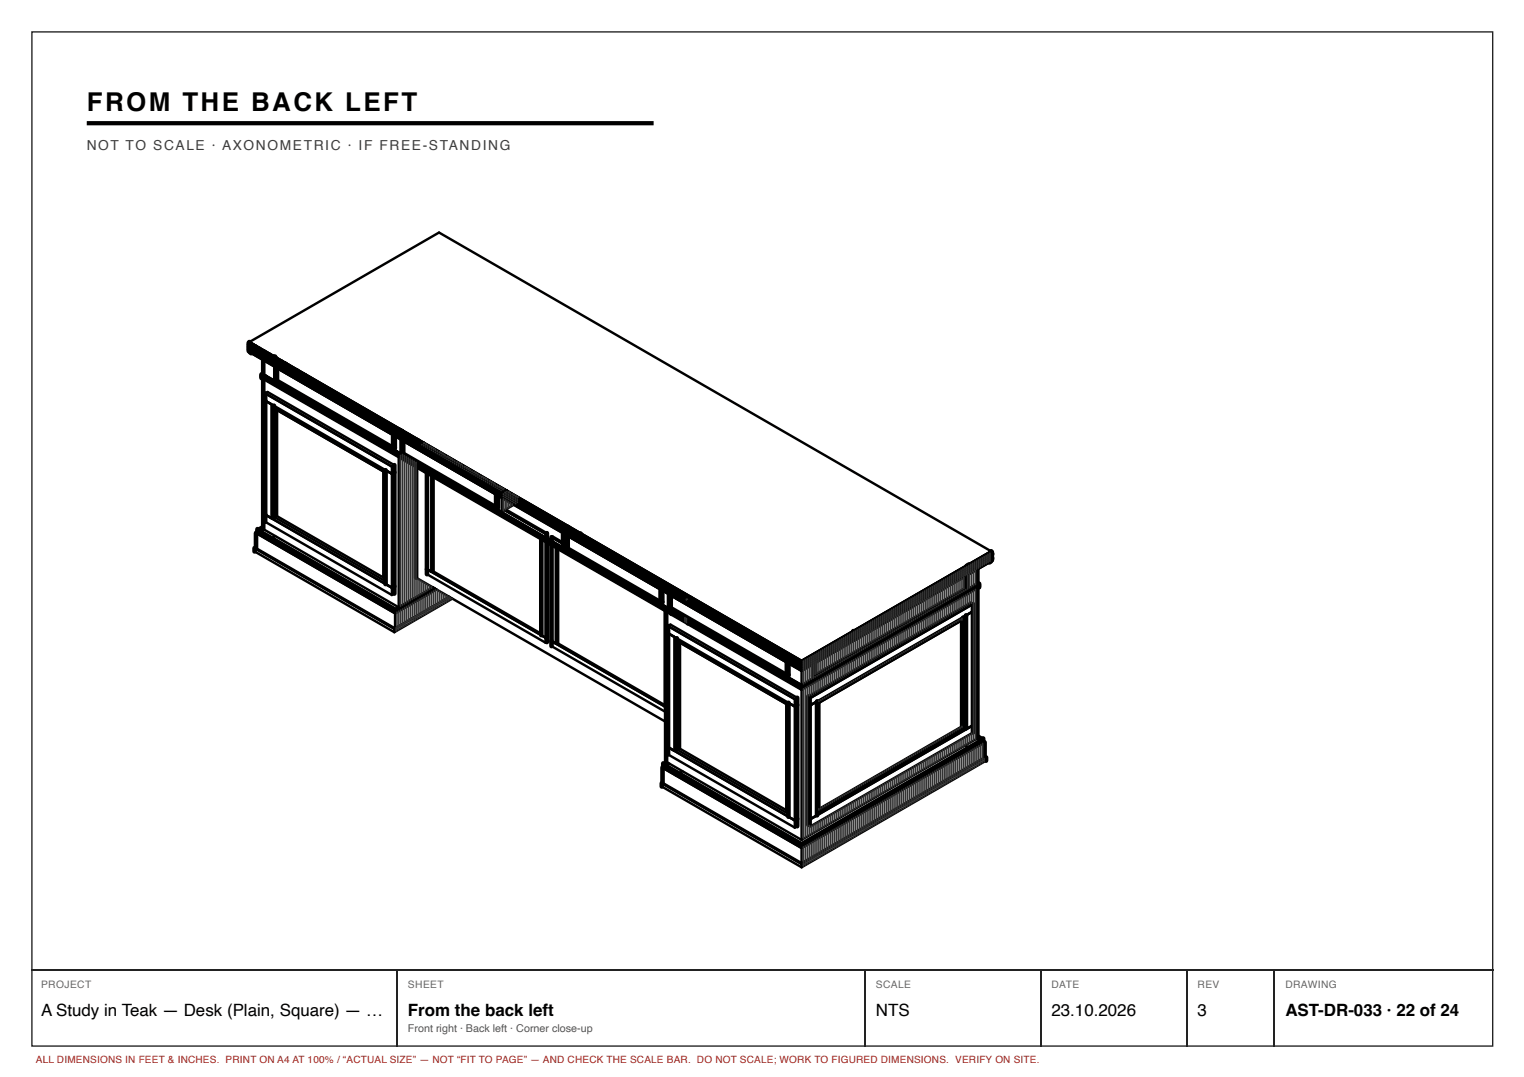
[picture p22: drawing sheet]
<svg xmlns="http://www.w3.org/2000/svg" width="297mm" height="210mm" viewBox="0 0 297 210" stroke-linecap="round" stroke-linejoin="round" font-family="sans-serif">
<defs><g id="words">
<text font-size="5" x="16.9" y="21.6">FROM THE BACK LEFT</text>
<g font-size="3.3">
<text x="8" y="197.9">A Study in Teak — Desk (Plain, Square) — …</text>
<text x="79.5" y="197.9">From the back left</text>
<text x="170.7" y="197.9">NTS</text>
<text x="204.9" y="197.9">23.10.2026</text>
<text x="233.4" y="197.9">3</text>
<text x="250.5" y="197.9">AST-DR-033 · 22 of 24</text>
</g>
<text font-size="2.7" fill="#3d3d3d" x="16.9" y="29.2">NOT TO SCALE · AXONOMETRIC · IF FREE-STANDING</text>
<text font-size="2.1" fill="#555" x="79.5" y="201.1">Front right · Back left · Corner close-up</text>
<g font-size="2" fill="#666">
<text x="8" y="192.6">PROJECT</text>
<text x="79.5" y="192.6">SHEET</text>
<text x="170.7" y="192.6">SCALE</text>
<text x="204.9" y="192.6">DATE</text>
<text x="233.4" y="192.6">REV</text>
<text x="250.5" y="192.6">DRAWING</text>
</g>
<text font-size="1.9" fill="#a51d17" x="7" y="207.2">ALL DIMENSIONS IN FEET &amp; INCHES. PRINT ON A4 AT 100% / “ACTUAL SIZE” — NOT “FIT TO PAGE” — AND CHECK THE SCALE BAR. DO NOT SCALE; WORK TO FIGURED DIMENSIONS. VERIFY ON SITE.</text>
</g></defs>
<path d="M6.2 6.2h284.7v197.7h-284.7z" fill="none" stroke="#222" stroke-width=".26"/>
<path d="M16.9 24h110.5" fill="none" stroke="#000" stroke-width=".83" stroke-linecap="butt"/>
<g fill="none" stroke="#000" stroke-width=".47">
<path d="M48.5 67.1l107.7 62.2M48.5 67.5l107.7 62.2 37-21.3 .1 .1-37.1 21.4M48.5 68l107.7 62.2M48.5 68.4l107.7 62.2M48.6 66.7l107.6 62.2 37-21.4M48.6 66.8l107.6 62.1M48.6 66.7h.1M48.6 67.3l107.6 62.1M48.6 67.7l107.6 62.1M48.6 68.1l107.6 62.2 35.4-20.5M48.6 66.7l37-21.4 107.6 62.1-37 21.4zM48.6 66.7l-.1 .1 107.7 62.2"/>
<path d="M48.6 67.2l-.1 .1 107.7 62.2M48.6 67.6l-.1 .1 107.7 62.2M48.6 68l-.1 .1 107.7 62.2 37.1-21.4-.1-.1-37 21.4M48.7 68.7l107.5 62 36.9-21.2M48.8 67h.1M48.8 67.4h.1M48.8 67.8v.1M48.8 68.3h.1M48.9 67h.1M48.9 67.4v.1M48.9 67.9h.1M48.9 68.8l107.3 62 36.6-21.2"/>
<path d="M49 68.3l-.1 .1M49 67h.1M49.2 67.2h.1M49.2 67.6h.1M49.2 68v.1M49.2 68.5h.1M49.3 67.2l-.1 .1M49.3 67.6l-.1 .1M49.3 68.1v.1M49.4 67.2h.1M49.6 67.4h-.1M49.6 67.8l-.1 .1"/>
<path d="M49.6 68.3h.1M49.7 67.4l-.1 .1M49.7 67.9h.1M49.7 68.8h.1M49.8 67.4h-.1M50 67.6h-.1M50 68.1h-.1M50.1 67.6h-.1M50.1 67.7h-.1M50.1 68.5l-.1 .1M50.2 67.6h.1M50.2 69v.1"/>
<path d="M50.4 67.8l-.1 .1M50.5 68.3l-.1 .1M50.6 68.8h-.1M50.7 69.3l46.4 26.7M50.9 68.1l-.1 .1M50.9 68.1h.1M50.9 68.6h.1M51 73.1l105.2 60.8M51 73.4l105.2 60.8M51 73.7l105.2 60.7 34.6-19.9M51 69.1h.1M51.1 73.2h-.1l105.2 60.8"/>
<path d="M51.1 73.5h-.1l105.2 60.8M51.2 73l105 60.6M51.3 72.9l46.5 26.8M51.3 72.8l-.1 .1 105 60.7M51.3 72.8l-.3 .2 105.2 60.7M51.3 73l-.1 .1M51.3 73.3l-.1 .1M51.3 73.6h-.1M51.3 68.4h.1M51.3 73.1h.1M51.3 73.3v.1M51.4 68.9h-.1"/>
<path d="M51.4 73h-.1M51.4 73.7h-.1M51.5 73h-.1M51.5 69.4h-.1M51.5 73.2h-.1M51.5 73.5h-.1M51.7 73.1l-.2 .2M51.7 73.5l-.1 .1M51.7 78.1l24.7 14.2M51.7 76.7l.5-.3 24.7 14.2-.5 .3zM51.7 73.1l-.1 .1M51.8 73.3l-.1 .1"/>
<path d="M51.8 68.7h-.1M51.9 69.1l-.1 .1M51.9 73.3h-.1M51.9 73.4h-.1M52 73.3l-.1 .1M52.3 68.9l-.1 .1M52.8 74.5h-.1M52.9 78.8v22.2l.5-.3 21.7 12.6M53.1 74.3l-.1 .1M53.3 74.8h-.1M53.3 74.2l-.1 .1M53.4 74.1v.1"/>
<path d="M53.5 74.6l-.1 .1M53.6 69.7h.1M53.6 70.1v.1M53.6 70.6h.1M53.7 74.2l23.1 13.3M53.7 71.5l.1 .1v2.5M53.8 74.5h-.1M53.8 74.1l-.1-.1 23.1 13.3M53.8 74.1l.2-.1 22.6 13M53.8 79.8l.2-.1 21 12-.3 .2zM53.9 70.7l-.1 .1M53.9 74.4l-.1 .1"/>
<path d="M54.1 70.8l-.1 .1M54.2 70.9h-.1M54.3 70.5h-.1M54.4 71h-.1M54.4 71l-.1 .1M54.4 70.6h.1M54.5 75.5h-.1M54.6 70.7h-.1M54.6 71.1l-.1 .1M54.6 70.3h.1M54.6 71.2h.1M54.7 70.2v.1"/>
<path d="M54.7 70.8h.1M54.8 75.3l-.1 .1M54.8 75.6l-.1 .1M54.8 70.8l-.1 .1M54.8 70.4h-.1M54.8 71.3h.1M54.9 71.3h-.1M54.9 70.5h.1M55 75.7l-.1 .1M55 70.9l-.1 .1M55 75.2h-.1M55 75.5h-.1"/>
<path d="M55 70.4h.1M55 70.9v.1M55.1 71.4l-.1 .1M55.1 70.6h.1M55.1 75.1v.1M55.2 70.6h-.1M55.2 71.5h-.1M55.2 70.5h.1M55.2 75.8l-.1 .1M55.2 75.6h-.1M55.2 71.1h.1M55.2 70.6h.1"/>
<path d="M55.2 75.3v.1M55.3 71.1h-.1M55.4 70.7h-.1M55.4 75.3h-.1M55.4 70.7l-.1 .1M55.4 75.7l-.1 .1M55.4 75.4l-.1 .1M55.4 71.2h.1M55.5 75.4h.1M55.6 71.3h-.1M55.6 70.8l-.1 .1M55.6 70.9h.1"/>
<path d="M55.7 75.6h-.1M55.7 70.8h.1M55.8 75.5h-.1M55.8 71h-.1M55.9 70.9h.1M55.9 71v.1M56.6 72.3h-.1M57 72.1h-.1M57.1 72.6h-.1M57.4 71.9h-.1M57.4 71.8h.1M57.5 72.4h-.1"/>
<path d="M57.8 72.1v.1M58.3 73.3h-.1M58.5 73.4v.1M58.7 73.1h-.1M58.7 73.5v.1M58.9 73.2h-.1M59 73.7h-.1M59 72.8v.1M59.1 73.3h-.1M59.1 72.8h.1M59.3 73h-.1M59.3 73.4v.1"/>
<path d="M59.5 73.1h-.1M59.5 73h.1M59.7 73.2l-.1 .1M59.8 73.2h.1M73.1 86.2h-.1M73.2 86.2l-.1 .1M73.3 86l-.1 .1M73.4 86.1h-.1M73.5 86.4l-.1 .1M73.6 85.9l-.1 .1M73.7 86h-.1M73.7 85.8l-.1 .1"/>
<path d="M73.8 86.6h-.1M73.8 86.3h-.1M73.8 85.9h-.1M74 86.4l-.1 .1M74 86.1l-.1 .1M74.1 86.1h-.1M74.2 86.3h-.1M74.3 86.2v.1M74.7 91.9v20.6M75 87.3h-.1M75.1 91.6l1.3 .7M75.2 87.1l-.1 .1"/>
<path d="M75.5 87h-.1M75.6 86.9l-.1 .1M76.3 88l-.1 .1M76.4 90.9v25.1M76.5 87.9h-.1M76.6 87.3h.2M76.6 84.8l.2 .1v2.6M76.6 88.2l-.1 .1M76.7 88.3h-.1M76.8 87.8h-.1M76.8 88.3l-.1 .1M76.9 88.1h-.1"/>
<path d="M76.9 92.1l-.5 .2M76.9 84h-.1M76.9 87.7h-.1M76.9 87.4l-.1 .1M76.9 87.2l-.1 .1M76.9 88.1v.1M77 84.1h-.1M77.1 88.2h-.1M77.1 87.9l-.1 .1M77.2 88h-.1M77.2 87.9h-.1M77.2 83.8h.1"/>
<path d="M77.3 87.9l-.1 .1M77.3 88.1h-.1M77.3 84.3h-.1M77.3 83.8v.1M77.4 88h-.1M77.5 84.4h.1M77.6 83.6h.1M77.7 84l-.1 .1M77.7 83.5h.1M77.7 89.1v29.3M77.7 83.6v.1M77.8 88.9l-.1 .1"/>
<path d="M77.9 84.2h-.1M78 88.8h.1M78 83.8h.1M78.3 88.4l18.5 10.7M78.3 85.8h.1v2.5M78.3 88.6l-.1 .1M78.3 84h-.1M78.4 88.3l-.1-.1 18.5 10.7M78.4 88.3l.2-.1 18.1 10.4M78.4 88.6h-.1M78.7 85.1h.1M79.1 84.9h.1"/>
<path d="M79.5 84.6l-.1 .1M80.1 85.8l-.1 .1M80.4 86l-.1 .1M80.4 85.6v.1M80.5 86.1h-.1M80.6 86.1l-.1 .1M80.7 85.8h.1M80.8 85.4v.1M80.8 85.9h.1M80.9 85.4h.1M81 85.9l-.1 .1M81.1 85.6h.1"/>
<path d="M81.2 85.6v.1M81.3 85.7v.1M81.6 86.7l-.1 .1M81.9 86.5l15.8 9.2M82.3 86.3h.1M84.1 92.2v.1M84.1 92.5v.1M84.1 92.8v18.6M96.7 96.4l.1 .1v2.6M96.7 98.8l.1 .1M97 99l-.2 .1M97 98.8l-.2 .1"/>
<path d="M97 96.1h.1M97.2 96.2v.1M97.2 96.2h.1M97.4 95.9h.1M97.4 96.3h.1M97.5 96.3v.1M97.6 96h-.1M97.6 96.4l-.1 .1M97.8 96.5v.1M97.8 97v2.7M97.8 96.1h-.1M98 95.8h-.1"/>
<path d="M98 96.2h-.1M98.2 95.4l-.1 .1M98.2 95.9h-.1M98.3 95.4h-.1M98.3 99.4l8 4.6M98.4 95.5l-.1 .1M98.4 96h-.1M98.4 95.5h.1M98.6 95.6l-.1 .1M98.6 99.3l8 4.6-.3 .1M98.7 95.8h.1M100.1 98.4l-2.3 1.3"/>
<path d="M100.6 98.1l-.1 .1M100.9 97.9v.1M101.2 97.1h.1M101.2 97.2h.1M101.2 97.6v.1M49.6 107.5l27.3 15.7M49.9 106.8l27.1 15.7M49.9 106.6l-.3 .2 27.3 15.7M50.1 103.7l-.2 .2 27.1 15.6M50.1 103.9l27 15.5M50.2 103.3l26.9 15.6M50.2 103.7l.2-.1 26.8 15.5v-.3"/>
<path d="M50.4 103.5l-.3 .1 27 15.6M51.3 103.1l26.4 15.3M51.3 102.5l-1.1 .6 26.9 15.6M51.3 102.8l-.8 .5M51.3 102.9l-.7 .4M51.3 103.1l-.6 .3M51.7 101.7l24.7 14.3M51.7 100.3l24.7 14.2 .5-.2M52.4 105.2l-.1 .1M52.8 105l-.2 .1M53.7 104.5l-.6 .3M53.8 100.5l20.9 12"/>
<path d="M75 112.4l-.3 .1M76.9 115.7l-.5 .3M77 119.5v3M77.1 119.2v.2M77.1 119.4l7.9-4.5-8 4.6M77.1 118.7v.2M77.7 118.4l6.7-3.9-7.3 4.2M81.1 112.6l48.7 28.1M83.2 111.9l23.1 13.4M84.1 111.4l-.9-.5 23.1 13.4M84.1 111.4l.2-.1 21.2 12.2M84.6 114.6l-7.5 4.3"/>
<path d="M84.8 114.7l-7.7 4.5M88.2 116.7l-11.3 6.5M106.3 104v.8M106.3 104.8v.1M106.3 105.1v.1M106.3 105.4v.1M106.3 105.6v19.7M106.5 104.9l-.1 .1M106.6 104.9h.1M108.3 106.2v.1M108.3 106.5v.1M108.3 106.8v18.6"/>
<path d="M109 103h-.1M109.2 103.1h.1M109.4 102.8h-.1M109.6 102.9h-.1M109.7 106.6l46.5 26.9M109.7 105.7l-2-1.1-.2 .1 2.2 1.3M109.8 102.6h-.1M109.8 103h-.1M109.9 102.7h.1M109.9 103.1h.1M110.1 102.3v.1M110.1 102.8h.1"/>
<path d="M110.2 102.3h.1M110.3 106.9l18.6 10.7M110.3 104.3h.1v2.5M110.3 102.4v.1M110.3 102.9h.1M110.4 106.8l-.1-.1 18.6 10.7M110.4 106.8l.2-.1 18.1 10.4M110.5 102.6h-.1M110.7 102.7h-.1M113.1 104.5l20.9 12.1M128.7 114.9l.2 .1v2.6M128.7 117.3l.2 .1"/>
<path d="M129.1 117.5l-.2 .1M129.1 117.3l-.2 .1M129.9 119l-.1 .1M130.2 118.9h-.1M130.4 118.5l23.1 13.3M130.4 115.8l.1 .1v2.5M130.4 118.7l-.1 .1M130.5 118.4l-.1-.1 23.1 13.3M130.5 118.4l.2-.1 22.6 13M130.5 118.7h.1M130.6 118.7v.1M130.6 118.8v.2"/>
<path d="M130.6 119.1v.1M130.6 119.4v.1M130.8 118.9l-.1 .1M130.9 118.9h-.1M133.7 116.8l-.1 .1M134.5 116.4h-.1M177.6 116.6h.1M177.8 116.5h.1M177.8 116.4h.1M177.9 116.4l.1 .1M178 116.3h.1M178 116.8h.1"/>
<path d="M178 116.3l.1 .1M178.2 116.7h.1M178.3 116.6v.1M178.4 117h.1M178.4 116.6h.1M178.5 116.9l.1 .1M178.6 116h.1M178.7 116.9h.1M178.7 115.9h.1M178.8 115.9v.1M178.8 116.8h.1M179 116.2l.1 .1"/>
<path d="M179.1 116.1l.1 .1M179.4 116.4v.1M179.5 116.4h.1M181.6 118.8v.1M181.7 118.9l.1 .1M181.7 118.8h.1M181.8 118.8l.1 .1M181.8 118.7h.1M181.9 119l.1 .1M182 118.8h.1M182 118.6h.1M182.1 119h.1"/>
<path d="M182.1 118.7h.1M182.2 119.2h.1M182.2 118.9h.1M182.3 119.1h.1M182.3 118.8l.1 .1M182.4 119l.1 .1M182.6 118.3h.1M182.6 118.9l.1 .1M182.7 118.3l.1 .1M182.7 118.2h.1M182.8 118.2l.1 .1M182.9 118.5h.1"/>
<path d="M183.1 118.4h.1M183.2 118.6l.1 .1M183.3 118.5l.1 .1M185 112.2v.1M185 112.3h.1M185.1 112.2h.1M185.2 112.2h.1M185.3 112.2h.1M185.4 112.5h.1M185.4 112.1h.1M185.6 112.4v.1M185.7 112.4h.1"/>
<path d="M185.8 112.7l.1 .1M185.8 112.3h.1M185.8 111.8l.1 .1M185.9 112.7h.1M186 111.8h.1M186 112.6h.1M186.1 111.6h.1M186.1 111.7h.1M186.2 111.6l.1 .1M186.2 112.5h.1M186.2 112.1h.1M186.3 112h.1"/>
<path d="M186.4 111.5h-.1M186.4 111.5v.1M186.4 111.5h.1M186.5 111.9h.1M186.6 111.9h.1M186.6 111.3h-.1M186.6 112.3h.1M186.6 111.4h.1M186.7 111.3h.1M186.7 111.4h.1M186.7 112.2h.1M186.7 111.3l.1 .1"/>
<path d="M186.8 111.7v.1M186.8 111.7l.1 .1M186.9 111.2v.1M186.9 112.1h.1M187 111.6h.1M187.1 111.5l.1 .1M187.1 112h.1M187.2 111.9v.1M187.2 111.5h.1M187.4 111.8v.1M187.4 111.8h.1M187.5 111.8h.1"/>
<path d="M187.6 111.7h.1M188.2 115v.2M188.2 115.4v.1M188.2 115.7v.1M188.3 114.7l.1-.1-29.7 17.2M188.3 114.7l-.2-.1-29.3 16.9M188.4 114.8l-29.7 17.2M188.4 112.2h-.1v2.5M188.5 110.2h.1M188.5 110.3v.1M188.5 110.7v.1M188.5 111.1v.1"/>
<path d="M189.5 109.7l.1 .1M189.8 114.1h.1M189.9 114l.1 .1M189.9 114.2h.1M189.9 109.9l.1 .1M189.9 109.4h.1M190 109.4l.1 .1M190 114.1l.1 .1M190.1 113.9v.1M190.1 113.9h.1M190.1 114.3l.1 .1M190.2 114h.1"/>
<path d="M190.2 114.2l.1 .1M190.3 110.1v.1M190.3 113.8h.1M190.4 113.8h.1M190.4 114.4l.1 .1M190.4 109.7h.1M190.4 113.9h.1M190.4 114.1l.1 .1M190.5 109.2h.1M190.5 113.7l-34.3 19.8M190.5 113.6l.1 .1-34.4 19.9M190.5 113.6l.3 .1-34.6 20"/>
<path d="M190.5 113.8l.1 .1M190.5 114.1l.1 .1M190.5 114.4h.1M190.6 113.7l-34.4 19.9M190.7 114h.1l-34.6 20M190.7 114.2l.1 .1-34.6 20M190.7 109.9h.1M190.8 113.9l-34.6 20M190.8 114.2l-34.6 20M190.8 109.4h.1M190.9 108.9h.1M191.2 109.6h.1"/>
<path d="M191.3 109.1l.1 .1M191.3 108.6h.1M191.4 108.6l.1 .1M191.6 108.4h.1M191.7 108.5h.1M191.7 109.3v.1M191.8 108.8v.1M191.8 108.4h.1M192 108.2h.1M192.1 108.7h.1M192.1 109.6h.1M192.1 108.2l.1 .1"/>
<path d="M192.2 109.1h.1M192.2 108.2h.1M192.2 108.6v.1M192.4 108h.1M192.4 108.9h.1M192.5 108h.1M192.5 108.4v.1M192.5 109.3h.1M192.6 108h.1M192.6 108.4h.1M192.6 108.8v.1M192.8 107.7h.1"/>
<path d="M192.8 109.1l.1 .1M192.9 107.7h.1M192.9 107.8h.1M192.9 108.2v.1M192.9 108.7h.1M192.9 107.7l.1 .1M192.9 108.2h.1M192.9 108.6l.1 .1M192.9 109l.1 .1M193.2 107.5h.1M193.2 107.5l.1 .1-37.1 21.4M193.2 107.6l-37 21.3"/>
<path d="M193.2 108l-37 21.4M193.2 108.5l-37 21.3M193.2 108.9l-37 21.3M193.2 109.3l-37 21.3M193.3 107.9l-37.1 21.4M193.3 108.3l-37.1 21.4M193.3 108.7l-37.1 21.5M193.3 109.2l-37.1 21.4M76.9 122.5v.7M77 122.5l10.6-6.2-10.7 6.2M105.5 123.8l.8 .5M106.6 125.1l-.3 .2"/>
<path d="M106.6 124.1l-.3 .2M107.5 125.9l22.3 12.9M108.3 125.4l-.8-.5 22.3 12.9M108.3 125.4l.3-.1 21.2 12.2M130.2 123.4l24.7 14.3 .5-.3M130.2 122l.5-.3 24.7 14.3-.5 .3zM131.4 124.1v22.2l.5-.2 21.8 12.5M132.3 125.1l.3-.1 20.9 12.1-.2 .1zM133.2 120.2v.1M133.2 120.3v.1M133.2 120.6v.1M133.2 120.9v.1"/>
<path d="M153.3 137.2v20.7M153.3 129.1l.2 .1v2.6M153.3 131.6h.2M153.7 131.7l-.2 .1M153.7 131.5l-.2 .1M154.9 136.3v25M155.4 133.7h-.1M155.6 133.8l-.1 .1M155.6 133.6h-.1M155.8 133.6l-.1 .1M155.8 133.9l-.1 .1M155.9 133.4l-.1 .1"/>
<path d="M156 133.3l-.1 .1M156 133.5l-.1 .1M156 133.8l-.1 .1M156 134.1h-.1M156.2 133.5h-.1M156.2 128.8v.1M156.2 129v.4M156.2 129.5v.3M156.2 129.9v3.6M156.2 133.6h.1M156.2 133.7v.2M156.2 134v.2"/>
<path d="M156.2 134.3v29.4M156.2 129.3l37-21.3h.1l-37.1 21.5M157.5 137.1l.5 .3M157.5 135.7l31.7-18.2 .4 .2-31.6 18.3zM158 136v25M158 137.4l31.6-18.3-1.2 .7v22.2M158.5 131.8l.2 .2M158.5 131.7l.2 .1M158.8 129.3h-.1v2.7M158.8 131.7l-.1 .1M159.2 136.7l-1.2 .7M159.3 136.7l-.1 .1 29.1-16.8-.3 .2v21.6"/>
<path d="M159.4 136.8l27.9-16.1 .2 .1-27.8 16.1zM159.7 136.9v20.7M164.6 128.6v.1M164.7 128.8h.1M164.7 128.8l-8.5 4.9M164.7 128.7l.1 .1M164.8 129h.1M164.8 128.9l.1 .1M164.9 128.5h.1M164.9 128.9h.1M165 129.1l.1 .1M165 128.5l.1 .1"/>
<path d="M165.1 129l.1 .1M165.2 129h.1M165.2 128.7h.1M165.5 128.8l.1 .1M166.5 122.9h.1M166.5 123v.1M166.5 123.4v.1M166.5 123.9v.1M166.5 127.5v.3M166.5 128v.1M166.5 128.2v.1M169.2 121.3h.1"/>
<path d="M169.3 121.4h.1M169.4 121.2h.1M169.5 121.3h.1M169.6 121.2v.1M169.7 121.6h.1M169.7 121.1l.1 .1M169.8 121.5h.1M169.9 121.4l.1 .1M170.1 121.8h.1M170.1 121.4h.1M170.2 121.7l.1 .1M170.3 120.8h.1"/>
<path d="M170.3 121.7h.1M170.5 120.7v.1M170.5 121.6h.1M170.7 121l.1 .1M170.8 120.9l.1 .1M171.1 121.2v.1M171.2 121.1l.1 .1M173.2 123.6l.1 .1M173.4 123.7l.1 .1M173.4 123.6h.1M173.5 123.6l.1 .1M173.5 123.5h.1"/>
<path d="M173.6 123.8l.1 .1M173.6 123.6h.1M173.7 123.4l.2 .1M173.8 123.8h.1M173.8 124h.1M173.9 123.7l.1 .1M174 123.9l.1 .1M174 123.6l.1 .1M174.1 123.8l.1 .1M174.2 123.1h.1M174.2 123.8h.1M174.4 123.1v.1"/>
<path d="M174.4 123h.1M174.5 123.1h.1M174.6 123.3h.1M174.7 123.2h.1M174.8 123.4l.1 .1M175 123.3l.1 .1M129 153.3l27.2 15.7M129.6 149.3l-.1 .1M130 148.5l-.6 .4M130.2 147l24.7 14.3M130.2 145.6l24.7 14.3 .5-.3M130.2 148.7l-.5 .3"/>
<path d="M130.5 148.8l-.6 .3M131.8 151l-.1 .1M132.2 150.8l-.2 .1M132.3 145.8l21 12.1M133 150.3l-.5 .3M153.5 157.7l-.2 .2M157.5 159.3l.5 .3M159.2 158.9l-1.2 .7M159.4 157.5l.3 .1M187.5 141.5l-27.8 16.1M188 141.8l.3-.1-29.1 16.8 .1-.1M188 141.8l-.3-.1-28.4 16.3"/>
<path d="M188.1 145.3l.6 .3M188.4 142l1.2-.6-31.6 18.2M188.4 142h-.1l-29.1 16.7M189 145.8h.1M189.4 146l.1 .1M189.6 142.8l-31.6 18.2M190.5 143.9l-34.3 19.8M190.5 143.2l1.1 .7-35.4 20.4M190.5 143.6l.8 .5M190.5 143.7l.7 .4M190.5 143.8l.6 .4M191.4 144.4l-35.2 20.3"/>
<path d="M191.4 144.4l.1 .1M191.4 144.2l.2 .2-35.4 20.4M191.6 144.1l-35.4 20.5-26.9-15.6M191.6 144.5l.3 .2-35.7 20.6M191.6 144.7l-35.4 20.4M191.9 147.6l-35.7 20.6M191.9 147.4l.3 .2-36 20.8M192.2 148.2l-36 20.8M155.4 161l-.5 .3M156.2 164.3v.4M156.2 164.8v.3M156.2 165.3v2.9"/>
<path d="M156.2 168.4v.6M156.2 163.7l-26.4-15.2-.5 .3 26.9 15.5M156.2 164.7l-26.8-15.5-.2 .1 27 15.5M156.2 165.1l-27-15.6-.1 .1 27.1 15.7M156.2 168.2l-27.1-15.6h-.1l27.2 15.8M157.5 160.7l.5 .3"/>
</g>
<g fill="#000">
<circle cx="48.6" cy="68.5" r=".45"/>
<circle cx="48.6" cy="67.6" r=".45"/>
<circle cx="48.9" cy="66.9" r=".24"/>
<circle cx="49" cy="67" r=".24"/>
<circle cx="49.3" cy="67.1" r=".24"/>
<circle cx="49.7" cy="67.3" r=".24"/>
<circle cx="49.7" cy="67.4" r=".24"/>
<circle cx="50.4" cy="67.8" r=".24"/>
<circle cx="51.4" cy="68.3" r=".24"/>
<circle cx="51.9" cy="68.6" r=".24"/>
<circle cx="52.3" cy="68.9" r=".24"/>
<circle cx="53.4" cy="69.5" r=".45"/>
<circle cx="53.6" cy="69.6" r=".24"/>
<circle cx="54.9" cy="70.3" r=".24"/>
<circle cx="55.4" cy="70.7" r=".24"/>
<circle cx="55.5" cy="70.7" r=".24"/>
<circle cx="55.7" cy="70.8" r=".24"/>
<circle cx="56" cy="71" r=".24"/>
<circle cx="57.9" cy="72.1" r=".24"/>
<circle cx="59.4" cy="72.9" r=".24"/>
<circle cx="77.8" cy="83.6" r=".24"/>
<circle cx="78.1" cy="83.8" r=".24"/>
<circle cx="78.3" cy="83.9" r=".24"/>
<circle cx="79.6" cy="84.6" r=".24"/>
<circle cx="81.2" cy="85.5" r=".24"/>
<circle cx="81.3" cy="85.6" r=".24"/>
<circle cx="81.4" cy="85.7" r=".24"/>
<circle cx="82.4" cy="86.2" r=".24"/>
<circle cx="97.5" cy="96.3" r=".24"/>
<circle cx="98.6" cy="95.6" r=".24"/>
<circle cx="98.8" cy="95.7" r=".24"/>
<circle cx="109.5" cy="103.2" r=".45"/>
<circle cx="110.4" cy="102.4" r=".24"/>
<circle cx="110.6" cy="102.5" r=".24"/>
<circle cx="110.8" cy="102.6" r=".24"/>
<circle cx="134.5" cy="116.3" r=".24"/>
<circle cx="177.6" cy="116.5" r=".24"/>
<circle cx="177.7" cy="116.4" r=".24"/>
<circle cx="178.6" cy="116" r=".24"/>
<circle cx="185.2" cy="112.1" r=".24"/>
<circle cx="185.4" cy="112" r=".24"/>
<circle cx="185.8" cy="111.8" r=".24"/>
<circle cx="185.9" cy="111.7" r=".24"/>
<circle cx="186.8" cy="111.2" r=".24"/>
<circle cx="188.4" cy="110.3" r=".45"/>
<circle cx="188.7" cy="110.1" r=".45"/>
<circle cx="188.8" cy="110" r=".45"/>
<circle cx="189.4" cy="109.7" r=".24"/>
<circle cx="190.4" cy="109.1" r=".24"/>
<circle cx="190.9" cy="108.9" r=".24"/>
<circle cx="191" cy="110.1" r=".45"/>
<circle cx="191.7" cy="108.4" r=".24"/>
<circle cx="192" cy="108.2" r=".24"/>
<circle cx="192.1" cy="108.1" r=".24"/>
<circle cx="192.4" cy="108" r=".24"/>
<circle cx="192.5" cy="107.9" r=".24"/>
<circle cx="192.8" cy="107.7" r=".24"/>
<circle cx="193.2" cy="108" r=".45"/>
<circle cx="193.2" cy="108.8" r=".45"/>
<circle cx="169.5" cy="121.2" r=".24"/>
<circle cx="169.6" cy="121.1" r=".24"/>
<circle cx="170.2" cy="120.8" r=".24"/>
<circle cx="170.4" cy="120.7" r=".24"/>
</g>
<g fill="none" stroke="#000" stroke-width=".9">
<path d="M48.5 66.8v.3M48.5 67.3v.2M48.5 67.7v.3M48.5 68.1v.3M48.6 67.2v.1M48.6 67.6v.1M48.6 68v.1M48.6 66.7v.1M48.7 68.5v.2M48.9 68.8h.1M50.2 69.1h.1M50.7 69.3h.1"/>
<path d="M50.7 69.4h.1M51 73v.1M51 73.2v.2M51 73.5v.2M51.2 72.9v.1M51.3 70.2v2.7M51.3 73.9v29.2M51.7 76.7v25M53.4 69.6h.1M53.4 70v.1M53.4 70.4v.1M53.4 79.1v21.6"/>
<path d="M53.7 71.5v2.7M53.7 69.7h.1M53.7 69.8h.1M53.7 70.2v.1M53.7 70.6v.1M53.8 79.8v20.7M54 71.7v2.3M75 91.7v20.7M75.1 91.6v22.2M76.6 84.8v2.5M76.9 90.6v25.1M76.9 85v2.4"/>
<path d="M78.3 85.8v2.6M78.6 85.9v2.3M81.1 90.1v.1M81.1 90.2v.2M81.1 90.5v.1M81.1 90.8v.1M81.1 91.1v21.5M83.2 91.3v.3M83.2 91.7v.1M83.2 92v.1M83.2 92.3v19.6M84.3 92.4v.1"/>
<path d="M84.3 92.6v.1M84.3 92.9v18.4M96.7 96.4v2.4M97 96.6v2.4M49.6 106.8v.7M49.9 103.9v2.9M50.1 103.6v.3M50.2 103.1v.2M50.4 103.5v.1M105.5 104.6v.1M105.5 104.9v.1M105.5 105.1v18.7"/>
<path d="M106.6 103.9v1.2M106.6 105.2v.2M106.6 105.5v.1M106.6 105.8v19.3M107.5 104.7v.9M107.5 105.7v.2M107.5 106v.1M107.5 106.3v19.6M108.6 106.4v.1M108.6 106.6v.2M108.6 106.9v18.4M109.2 103.1v.1"/>
<path d="M109.5 103.3h.1M109.7 103.9v2.7M110.3 104.3v2.6M110.6 104.5v2.2M113.1 104h.1M113.1 104.1v.1M113.1 104.5v.1M128.7 114.9v2.4M129.1 115.1v2.4M129.8 118.6v.1M129.8 118.9v.1M129.8 119.2v18.6"/>
<path d="M129.8 119.2v29.3M130.4 115.8v2.7M130.7 116v2.3M130.9 118.8v.3M130.9 119.3v.1M130.9 119.5v.1M134.1 116.6v.1M134.1 117v.1M188.1 112.4v2.2M188.1 115.1v.2M188.1 115.5v.1M188.1 115.8v.1"/>
<path d="M188.3 119.9v22.1M188.3 114.9v.1M188.3 115.1v.1M188.3 115.3v.2M188.3 115.6v.1M188.4 110.4h.1M188.4 110.8v.1M188.4 111.2v.1M188.4 112.2v2.6M188.5 114.9h.1M188.5 115v.1M188.5 115.3v.1"/>
<path d="M188.5 115.5v.1M188.7 110.2v.1M188.7 110.6v.1M188.7 111.1v.1M188.8 110.1v.1M188.8 110.6h.1M188.8 111v.1M189.6 117.7v25.1M190.5 111v2.7M190.5 114.6v29.3M190.6 113.7h.1M190.8 113.7v.2"/>
<path d="M190.8 114v.2M190.8 114.3v.2M191 110.1v.1M191.6 109.8v.1M192.8 109.6h.1M193.1 109.3v.2M193.2 107.4v.2M193.2 108h.1M193.2 108.4v.1M193.2 108.8v.1M193.2 109.3h.1M193.3 107.6v.3"/>
<path d="M193.3 108v.3M193.3 108.5v.2M193.3 108.9v.3M130.2 122v25M131.9 124.4v21.7M132.3 125.1v20.7M134.1 120.7v.1M134.1 120.8v.1M134.1 121.1v.1M134.1 121.4v.1M153.3 129.1v2.5M153.5 137.1v20.6"/>
<path d="M153.7 129.3v2.4M153.7 137v22.2M155.4 136v25M157.5 135.7v25M158.5 129.5v2.3M158.8 129.3v2.4M159.2 136.7v22.2M159.3 136.7v21.7M159.4 136.8v20.7M166.3 123h.1M166.3 123.1v.1M166.3 123.5v.1"/>
<path d="M166.3 124h.1M166.3 127.6v.3M166.3 128v.1M166.3 128.3v.1M187.5 120.8v20.7M187.7 120.4v21.3M129 152.6v.7M129.1 149.6v3M129.2 149.3v.2M129.3 148.8v.2M129.4 149.1v.1M191.4 144.3v.1"/>
<path d="M191.6 143.9v.2M191.6 144.4v.3M191.9 144.7v2.9M192.2 147.6v.6"/>
</g>
<g fill="none" stroke="#333" stroke-width=".32">
<path d="M98.1 96.3h.1M98.1 96.7v.1M98.1 97.2v2.3M98.5 95.9h.1M98.5 96v.1M98.5 96.5h.1M98.5 96.9v.1M98.5 97.4v2M98.8 95.8v.1M98.8 96.2v.1M98.8 96.7h.1M98.8 97.1v.1"/>
<path d="M98.8 97.6v1.5M99.1 96v.1M99.1 96.4v.1M99.1 96.9h.1M99.1 97.3v.1M99.1 97.8v1.2M172 119.9v.3M172.3 119.7v.3M172.7 119.5v.3M172.7 119.9v.3M173.1 119.3v.3M173.1 119.7v.3"/>
<path d="M173.5 119.1v.2M173.5 119.5v.3M173.5 119.9v.3M173.8 118.8v.3M173.8 119.3v.3M173.8 119.7v.3M174.2 118.6v.3M174.2 119.1v.2M174.2 119.5v.3M174.2 119.9v.3M174.6 118.4v.3M174.6 118.9v.2"/>
<path d="M174.6 119.3v.3M174.6 119.7v.3M175 118.2v.3M175 118.6v.3M175 119.1v.3M175 119.5v.3M175.3 118v.3M175.3 118.4v.3M175.3 118.9v.2M175.3 119.3v.3M175.7 117.8v.2M175.7 118.2v.3"/>
<path d="M175.7 118.6v.3M175.7 119.1v.3M176.1 117.6v.2M176.1 118v.3M176.1 118.4v.3M176.1 118.9v.2M176.5 117.3v.3M176.5 117.8v.2M176.5 118.2v.3M176.5 118.6v.3M176.8 117.1v.3M176.8 117.6v.2"/>
<path d="M176.8 118v.3M176.8 118.4v.3M177.2 116.9v.3M177.2 117.3v.3M177.2 117.8v.2M177.2 118.2v.3M177.6 116.7v.3M177.6 117.1v.3M177.6 117.6v.2M177.6 118v.3M177.9 116.5v.2M177.9 116.9v.3"/>
<path d="M177.9 117.3v.3M177.9 117.8v.3M178.3 116.3v.2M178.3 116.7v.3M178.3 117.1v.3M178.3 117.6v.2M178.7 116v.3M178.7 116.5v.2M178.7 116.9v.3M178.7 117.3v.3M179.1 115.8v.3M179.1 116.3v.2"/>
<path d="M179.1 116.7v.3M179.1 117.1v.3M179.4 115.6v.3M179.4 116v.3M179.4 116.5v.2M179.4 116.9v.3M179.8 115.4v.3M179.8 115.8v.3M179.8 116.3v.2M179.8 116.7v.3M180.2 115.2v.3M180.2 115.6v.3"/>
<path d="M180.2 116.1v.2M180.2 116.5v.2M180.6 115v.2M180.6 115.4v.3M180.6 115.8v.3M180.6 116.3v.2M180.9 114.7v.3M180.9 115.2v.3M180.9 115.6v.3M180.9 116.1v.2M181.3 114.5v.3M181.3 115v.2"/>
<path d="M181.3 115.4v.3M181.3 115.8v.3M181.7 114.3v.3M181.7 114.7v.3M181.7 115.2v.3M181.7 115.6v.3M182.1 114.1v.3M182.1 114.5v.3M182.1 115v.2M182.1 115.4v.3M182.4 113.9v.2M182.4 114.3v.3"/>
<path d="M182.4 114.7v.3M182.4 115.2v.3M182.8 113.7v.2M182.8 114.1v.3M182.8 114.5v.3M182.8 115v.2M183.2 113.4v.3M183.2 113.9v.3M183.2 114.3v.3M183.2 114.7v.3M183.6 113.2v.3M183.6 113.7v.2"/>
<path d="M183.6 114.1v.3M183.6 114.5v.3M183.9 113v.3M183.9 113.4v.3M183.9 113.9v.3M183.9 114.3v.3M184.3 112.8v.3M184.3 113.2v.3M184.3 113.7v.2M184.3 114.1v.3M184.7 112.6v.2M184.7 113v.3"/>
<path d="M184.7 113.4v.3M184.7 113.9v.3M185.1 112.4v.2M185.1 112.8v.3M185.1 113.2v.3M185.1 113.7v.2M185.4 112.1v.3M185.4 112.6v.2M185.4 113v.3M185.4 113.4v.3M185.8 111.9v.3M185.8 112.4v.2"/>
<path d="M185.8 112.8v.3M185.8 113.2v.3M186.2 111.7v.3M186.2 112.2v.2M186.2 112.6v.2M186.2 113v.3M186.6 111.5v.3M186.6 111.9v.3M186.6 112.4v.2M186.6 112.8v.3M186.9 111.3v.3M186.9 111.7v.3"/>
<path d="M186.9 112.2v.2M186.9 112.6v.3M187.3 111.1v.2M187.3 111.5v.3M187.3 111.9v.3M187.3 112.4v.2M187.7 110.8v.3M187.7 111.3v.3M187.7 111.7v.3M187.7 112.2v.2M188.1 110.6v.3M188.1 111.1v.2"/>
<path d="M188.1 111.5v.3M188.1 111.9v.3M188.4 110.4v.3M188.4 110.8v.3M188.4 111.3v.3M188.4 111.7v.3M188.8 110.2v.3M188.8 110.6v.3M188.8 111.1v.2M188.8 111.5v.3M189.2 110v.3M189.2 110.4v.3"/>
<path d="M189.2 110.9v.2M189.2 111.3v.3M189.5 109.8v.2M189.5 110.2v.3M189.5 110.6v.3M189.5 111.1v.2M189.9 109.6v.2M189.9 110v.3M189.9 110.4v.3M189.9 110.9v.2M190.3 109.3v.3M190.3 109.8v.2"/>
<path d="M190.3 110.2v.3M190.3 110.6v.3M190.7 109.1v.3M190.7 109.6v.2M190.7 110v.3M190.7 110.4v.3M191 108.9v.3M191 109.3v.3M191 109.8v.2M191 110.2v.3M191.4 108.7v.3M191.4 109.1v.3"/>
<path d="M191.4 109.6v.2M191.4 110v.3M191.8 108.5v.2M191.8 108.9v.3M191.8 109.3v.3M191.8 109.8v.2M192.2 108.3v.2M192.2 108.7v.3M192.2 109.1v.3M192.2 109.6v.2M192.5 108v.3M192.5 108.5v.2"/>
<path d="M192.5 108.9v.3M192.5 109.3v.3M192.9 107.8v.3M192.9 108.3v.2M192.9 108.7v.3M192.9 109.1v.3M156.6 128.8v.3M156.6 129.2v.3M156.6 129.7v.2M156.6 130.1v.3M157 128.6v.3M157 129v.3"/>
<path d="M157 129.5v.2M157 129.9v.3M157.3 128.4v.2M157.3 128.8v.3M157.3 129.2v.3M157.3 129.7v.2M157.7 128.2v.2M157.7 128.6v.3M157.7 129v.3M157.7 129.5v.2M158.1 127.9v.3M158.1 128.4v.2"/>
<path d="M158.1 128.8v.3M158.1 129.2v.3M158.5 127.7v.3M158.5 128.2v.2M158.5 128.6v.3M158.5 129v.3M158.8 127.5v.3M158.8 127.9v.3M158.8 128.4v.2M158.8 128.8v.3M159.2 127.3v.3M159.2 127.7v.3"/>
<path d="M159.2 128.2v.2M159.2 128.6v.3M159.6 127.1v.2M159.6 127.5v.3M159.6 127.9v.3M159.6 128.4v.2M160 126.8v.3M160 127.3v.3M160 127.7v.3M160 128.2v.2M160.3 126.6v.3M160.3 127.1v.3"/>
<path d="M160.3 127.5v.3M160.3 128v.2M160.7 126.4v.3M160.7 126.9v.2M160.7 127.3v.3M160.7 127.7v.3M161.1 126.2v.3M161.1 126.6v.3M161.1 127.1v.3M161.1 127.5v.3M161.5 126v.3M161.5 126.4v.3"/>
<path d="M161.5 126.9v.2M161.5 127.3v.3M161.8 125.8v.2M161.8 126.2v.3M161.8 126.6v.3M161.8 127.1v.3M162.2 125.6v.2M162.2 126v.3M162.2 126.4v.3M162.2 126.9v.2M162.6 125.3v.3M162.6 125.8v.2"/>
<path d="M162.6 126.2v.3M162.6 126.6v.3M163 125.1v.3M163 125.6v.2M163 126v.3M163 126.4v.3M163.3 124.9v.3M163.3 125.3v.3M163.3 125.8v.3M163.3 126.2v.3M163.7 124.7v.3M163.7 125.1v.3"/>
<path d="M163.7 125.6v.2M163.7 126v.3M164.1 124.5v.2M164.1 124.9v.3M164.1 125.3v.3M164.1 125.8v.3M164.5 124.3v.2M164.5 124.7v.3M164.5 125.1v.3M164.5 125.6v.2M164.8 124v.3M164.8 124.5v.2"/>
<path d="M164.8 124.9v.3M164.8 125.3v.3M165.2 123.8v.3M165.2 124.3v.2M165.2 124.7v.3M165.2 125.1v.3M165.6 123.6v.3M165.6 124v.3M165.6 124.5v.2M165.6 124.9v.3M166 123.4v.3M166 123.8v.3"/>
<path d="M166 124.3v.2M166 124.7v.3M166.3 123.2v.3M166.3 123.6v.3M166.3 124.1v.2M166.3 124.5v.2M166.7 123v.2M166.7 123.4v.3M166.7 123.8v.3M166.7 124.3v.2M167.1 122.7v.3M167.1 123.2v.3"/>
<path d="M167.1 123.6v.3M167.1 124.1v.2M167.5 122.5v.3M167.5 123v.2M167.5 123.4v.3M167.5 123.8v.3M167.8 122.3v.3M167.8 122.7v.3M167.8 123.2v.3M167.8 123.6v.3M168.2 122.1v.3M168.2 122.5v.3"/>
<path d="M168.2 123v.2M168.2 123.4v.3M168.6 121.9v.2M168.6 122.3v.3M168.6 122.7v.3M168.6 123.2v.3M169 121.7v.2M169 122.1v.3M169 122.5v.3M169 123v.2M169.3 121.4v.3M169.3 121.9v.3"/>
<path d="M169.3 122.3v.3M169.3 122.8v.2M169.7 121.2v.3M169.7 121.7v.2M169.7 122.1v.3M169.7 122.5v.3M170.1 121v.3M170.1 121.4v.3M170.1 121.9v.3M170.1 122.3v.3M170.5 120.8v.3M170.5 121.2v.3"/>
<path d="M170.5 121.7v.2M170.5 122.1v.3M170.8 120.6v.2M170.8 121v.3M170.8 121.4v.3M170.8 121.9v.3M171.2 120.4v.2M171.2 120.8v.3M171.2 121.2v.3M171.2 121.7v.2M171.6 120.2v.2M171.6 120.6v.2"/>
<path d="M171.6 121v.3M171.6 121.4v.3M172 120.4v.2M172 120.8v.3M172 121.2v.3M172.3 120.2v.2M172.3 120.6v.3M172.3 121v.3M172.7 120.4v.2M172.7 120.8v.3M173.1 120.2v.2M173.1 120.6v.3"/>
<path d="M173.5 120.4v.2M173.8 120.2v.2"/>
</g>
<circle cx="99.1" cy="95.9" r=".16" fill="#333"/>
<path d="M99.5 96.1h.1M99.5 96.2v.1M99.5 96.6v.1M99.5 97.1h.1M99.5 97.5v.1M99.5 98v.8M99.8 96.4v.1M99.8 96.8v.1M99.8 97.2v.1M99.8 97.7v.1M99.8 98.2v.4" fill="none" stroke="#333" stroke-width=".32"/>
<circle cx="99.8" cy="96.3" r=".16" fill="#333"/>
<path d="M100.1 96.6h.1M100.1 97v.1M100.1 97.4v.1M100.1 97.9v.1" fill="none" stroke="#333" stroke-width=".32"/>
<circle cx="100.1" cy="96.5" r=".16" fill="#333"/>
<path d="M100.5 96.8h.1M100.5 97.2v.1M100.5 97.6v.1M100.5 98.1v.1" fill="none" stroke="#333" stroke-width=".32"/>
<circle cx="100.5" cy="96.7" r=".16" fill="#333"/>
<path d="M100.8 97h.1M100.8 97.4v.1M100.8 97.8v.1" fill="none" stroke="#333" stroke-width=".32"/>
<circle cx="100.8" cy="96.9" r=".16" fill="#333"/>
<g fill="none" stroke="#333" stroke-width=".32">
<path d="M133.8 116.9h.1M175 119.9v2.2M175.4 119.7v2.2M175.8 119.5v2.2M176.2 119.2v2.3M176.5 119v2.2M176.9 118.8v2.2M177.3 118.6v2.2M177.7 118.4v2.2M178 118.2v2.2M178.4 117.9v2.3M178.8 117.7v2.3"/>
<path d="M179.2 117.5v2.2M179.6 117.3v2.2M179.6 119.9v.1M179.9 117.1v2.2M179.9 119.7v.1M180.3 116.8v2.3M180.3 119.5v.1M180.7 116.6v2.3M180.7 119.2v.2M181.1 116.4v2.2M181.1 119v.1M181.4 116.2v2.2"/>
<path d="M181.4 118.8v.1M181.8 116v2.2M181.8 118.6v.1M182.2 115.8v2.2M182.2 118.4v.1M182.6 115.5v2.3M182.6 118.2v.1M183 115.3v2.3M183 117.9v.1M183.3 115.1v2.2M183.3 117.7v.1M183.7 114.9v2.2"/>
<path d="M183.7 117.5v.1M184.1 114.7v2.2M184.1 117.3v.1M184.5 114.5v2.2M184.5 117.1v.1M184.8 114.2v2.3M184.8 116.9v.1M185.2 114v2.3M185.2 116.6v.1M185.6 113.8v2.2M185.6 116.4v.1M186 113.6v2.2"/>
<path d="M186 116.2v.1M186.3 113.4v2.2M186.3 116v.1M186.7 113.1v2.3M186.7 115.8v.1M187.1 112.9v2.3M187.1 115.5v.2M187.5 112.7v2.2M187.5 115.3v.1M187.8 112.5v2.2M187.8 115.1v.1M188.2 114.9v.1"/>
<path d="M188.6 112.1v2.7M189 111.9v2.7M189.3 111.6v2.7M189.7 111.4v2.7M190.1 111.2v2.7M133.5 120.4h.1M133.5 120.5v.1M133.5 120.8v.1M133.5 121v.1M133.8 120.5v.3M133.8 120.9v.1M133.8 121.2v.1"/>
<path d="M156.6 130.5v2.8M157 130.3v2.7M157.3 130.1v2.7M157.7 129.9v2.7M158.1 129.7v2.7M158.5 129.5v2.7M158.9 129.2v2.3M158.9 131.8v.2M159.2 129v2.3M159.2 131.6v.1M159.6 128.8v2.2M159.6 131.4v.1"/>
<path d="M160 128.6v2.2M160 131.2v.1M160.4 128.4v2.2M160.4 131v.1M160.7 128.2v2.2M160.7 130.8v.1M161.1 127.9v2.3M161.1 130.5v.2M161.5 127.7v2.2M161.5 130.3v.1M161.9 127.5v2.2M161.9 130.1v.1"/>
<path d="M162.2 127.3v2.2M162.2 129.9v.1M162.6 127.1v2.2M162.6 129.7v.1M163 126.8v2.3M163 129.5v.1M163.4 126.6v2.3M163.4 129.2v.2M163.7 126.4v2.2M163.7 129v.1M164.1 126.2v2.2M164.1 128.8v.1"/>
<path d="M164.5 126v2.2M164.5 128.6v.1M164.9 125.8v2.2M164.9 128.4v.1M165.2 125.5v2.3M165.2 128.2v.1M165.6 125.3v2.3M165.6 127.9v.1M166 125.1v2.2M166 127.7v.1M166.4 124.9v2.2M166.4 127.5v.1"/>
<path d="M166.8 124.7v2.2M166.8 127.3v.1M167.1 124.4v2.3M167.1 127.1v.1M167.5 124.2v2.3M167.5 126.8v.2M167.9 124v2.2M167.9 126.6v.1M168.3 123.8v2.2M168.3 126.4v.1M168.6 123.6v2.2M168.6 126.2v.1"/>
<path d="M169 123.4v2.2M169 126v.1M169.4 123.2v2.2M169.4 125.8v.1M169.8 122.9v2.3M169.8 125.6h.1M170.1 122.7v2.3M170.1 125.3v.1M170.5 122.5v2.2M170.5 125.1v.1M170.9 122.3v2.2M170.9 124.9v.1"/>
<path d="M171.3 122.1v2.2M171.3 124.7v.1M171.7 121.8v2.3M171.7 124.5v.1M172 121.6v2.3M172 124.2v.2M172.4 121.4v2.2M172.4 124v.1M172.8 121.2v2.2M172.8 123.8v.1M173.2 121v2.2M173.2 123.6v.1"/>
<path d="M173.5 120.8v2.2M173.5 123.4v.1M173.9 120.5v2.3M173.9 123.2v.1M174.3 120.3v2.3M174.3 122.9v.1M174.7 120.1v2.2M174.7 122.7v.1M175 122.5v.1M175.4 122.3v.1M175.8 122.1v.1M176.2 121.8v.2"/>
<path d="M176.5 121.6v.1M176.9 121.4v.1M177.3 121.2v.1M177.7 121v.1M178 120.8v.1M178.4 120.6v.1M178.8 120.3v.1M179.2 120.1v.1"/>
</g>
<circle cx="133.8" cy="116.8" r=".16" fill="#333"/>
<g fill="none" stroke="#333" stroke-width=".32">
<path d="M78.1 88.7v.2M78.1 89v.2M78.1 89.3v28.8M78.4 88.6v.2M78.4 89v.1M78.4 89.3v.1M78.4 89.5v28.4M78.8 88.8v.1M78.8 88.9v.1M78.8 89.2v.1M78.8 89.5v.1M78.8 89.8v27.9"/>
<path d="M79.2 89v.1M79.2 89.2v.1M79.2 89.4v.1M79.2 89.7v.1M79.2 90v27.5M79.6 89.2v.3M79.6 89.6v.1M79.6 89.9v.1M79.6 90.2v27.1M80 89.5v.2M80 89.9v.1M80 90.1v.1"/>
<path d="M80 90.4v26.6M80.3 89.7h.1M80.3 89.8v.1M80.3 90.1v.1M80.3 90.3v.2M80.3 90.6v26.2M80.7 89.9v.1M80.7 90v.1M80.7 90.3v.1M80.7 90.6v.1M80.7 90.8v25.8M81.1 90.1v.2"/>
<path d="M81.1 90.5v.1M81.1 90.8v.1M81.1 91.1v25.3M82.2 86.7h.1M82.6 86.4v.1M82.6 86.9h.1M81.5 112.8v3.4M81.8 113v3M82.2 113.2v2.5M82.6 113.4v2.1M181.4 119.9v2M181.8 119.7v2"/>
<path d="M182.2 119.4v2.1M182.6 119.2v2.1M183 119v2M183.3 118.8v2M183.7 118.6v2M184.1 118.3v2.1M184.5 118.1v2.1M184.8 117.9v2.1M185.2 117.7v2M185.6 117.5v2M186 117.3v2M186.3 117v2.1"/>
<path d="M186.7 116.8v2.1M187.1 116.6v2M187.5 116.4v2M187.8 116.2v2M188.2 116v2M188.6 115.7v2.1M189 115.5v2.1M189.3 115.3v2.3M189.7 115.1v29.2M190.1 114.9v29.2M156.6 134.2v29.3M157 134v29.3"/>
<path d="M157.3 133.8v29.2M157.7 133.6v2M158.1 133.3v2.1M158.5 133.1v2.1M158.9 132.9v2.1M159.2 132.7v2M159.6 132.5v2M159.6 136.6v.1M160 132.3v2M160 136.4v.1M160.4 132v2.1M160.4 136.1v.2"/>
<path d="M160.7 131.8v2.1M160.7 135.9v.1M161.1 131.6v2M161.1 135.7v.1M161.5 131.4v2M161.5 135.5v.1M161.9 131.2v2M161.9 135.3v.1M162.2 131v2M162.2 135.1v.1M162.6 130.7v2.1M162.6 134.8v.2"/>
<path d="M163 130.5v2.1M163 134.6v.1M163.4 130.3v2M163.4 134.4v.1M163.7 130.1v2M163.7 134.2v.1M164.1 129.9v2M164.1 134v.1M164.5 129.7v2M164.5 133.8v.1M164.9 129.4v2.1M164.9 133.5v.1"/>
<path d="M165.2 129.2v2.1M165.2 133.3v.1M165.6 129v2M165.6 133.1v.1M166 128.8v2M166 132.9v.1M166.4 128.6v2M166.4 132.7v.1M166.8 128.3v2.1M166.8 132.4v.2M167.1 128.1v2.1M167.1 132.2v.1"/>
<path d="M167.5 127.9v2.1M167.5 132v.1M167.9 127.7v2M167.9 131.8v.1M168.3 127.5v2M168.3 131.6v.1M168.6 127.3v2M168.6 131.4v.1M169 127v2.1M169 131.2v.1M169.4 126.8v2.1M169.4 130.9v.1"/>
<path d="M169.8 126.6v2M169.8 130.7v.1M170.1 126.4v2M170.1 130.5v.1M170.5 126.2v2M170.5 130.3v.1M170.9 125.9v2.1M170.9 130.1v.1M171.3 125.7v2.1M171.3 129.8v.2M171.7 125.5v2.1M171.7 129.6v.1"/>
<path d="M172 125.3v2M172 129.4v.1M172.4 125.1v2M172.4 129.2v.1M172.8 124.9v2M172.8 129v.1M173.2 124.7v2M173.2 128.8v.1M173.5 124.4v2.1M173.5 128.5v.1M173.9 124.2v2.1M173.9 128.3v.1"/>
<path d="M174.3 124v2M174.3 128.1v.1M174.7 123.8v2M174.7 127.9v.1M175 123.6v2M175 127.7v.1M175.4 123.3v2.1M175.4 127.4v.2M175.8 123.1v2.1M175.8 127.2v.2M176.2 122.9v2.1M176.2 127v.1"/>
<path d="M176.5 122.7v2M176.5 126.8v.1M176.9 122.5v2M176.9 126.6v.1M177.3 122.3v2M177.3 126.4v.1M177.7 122v2.1M177.7 126.2v.1M178 121.8v2.1M178 125.9v.1M178.4 121.6v2M178.4 125.7v.1"/>
<path d="M178.8 121.4v2M178.8 125.5v.1M179.2 121.2v2M179.2 125.3v.1M179.6 121v2M179.6 125.1v.1M179.9 120.7v2.1M179.9 124.8v.2M180.3 120.5v2.1M180.3 124.6v.1M180.7 120.3v2M180.7 124.4v.1"/>
<path d="M181.1 120.1v2M181.1 124.2v.1M181.4 124v.1M181.8 123.8v.1M182.2 123.5v.1M182.6 123.3v.1M183 123.1v.1M183.3 122.9v.1M183.7 122.7v.1M184.1 122.5v.1M184.5 122.2v.1M184.8 122v.1"/>
<path d="M185.2 121.8v.1M185.6 121.6v.1M186 121.4v.1M186.3 121.1v.2M186.7 120.9v.1M187.1 120.7v.1M187.5 120.5v.3M159.6 157.6v.3M160 157.4v.2M160 159.9v1.6M160.4 157.2v.2M160.4 159.7v1.6"/>
<path d="M160.7 157v.2M160.7 159.4v1.7M161.1 156.8v.2M161.1 159.2v1.7M161.5 156.6v.2M161.5 159v1.6M161.9 156.3v.3M161.9 158.8v1.6M162.2 156.1v.2M162.2 158.6v1.6M162.6 155.9v.2M162.6 158.3v1.7"/>
<path d="M163 155.7v.2M163 158.1v1.7M163.4 155.5v.2M163.4 157.9v1.6M163.7 155.3v.2M163.7 157.7v1.6M164.1 155v.3M164.1 157.5v1.6M164.5 154.8v.2M164.5 157.3v1.6M164.9 154.6v.2M164.9 157.1v1.6"/>
<path d="M165.2 154.4v.2M165.2 156.8v1.7M165.6 159.8v3M165.6 154.2v.2M165.6 156.6v1.7M166 159.6v3M166 153.9v.3M166 156.4v1.6M166.3 159.4v2.9M166.4 153.7v.2M166.4 156.2v1.6M166.7 159.2v2.9"/>
<path d="M166.8 153.5v.2M166.8 156v1.6M167.1 159v2.9M167.1 153.3v.2M167.1 155.7v1.7M167.5 158.8v2.9M167.5 153.1v.2M167.5 155.5v1.7M167.8 158.5v3M167.9 152.9v.2M167.9 155.3v1.6M168.2 158.3v3"/>
<path d="M168.3 152.7v.2M168.3 155.1v1.6M168.6 158.1v2.9M168.6 152.4v.3M168.6 154.9v1.6M169 157.9v2.9M169 152.2v.2M169 154.7v1.6M169.4 157.7v2.9M169.4 152v.2M169.4 154.4v1.7M169.7 157.4v3"/>
<path d="M169.8 151.8v.2M169.8 154.2v1.7M170.1 157.2v3M170.1 151.6v.2M170.1 154v1.6M170.5 157v3M170.5 151.3v.3M170.5 153.8v1.6M170.8 159.9v.7M170.9 156.8v2.9M170.9 151.1v.2M170.9 153.6v1.6"/>
<path d="M171.2 159.7v.7M171.2 156.6v2.9M171.3 150.9v.2M171.3 153.4v1.6M171.6 159.5v.6M171.6 156.4v2.9M171.7 150.7v.2M171.7 153.1v1.7M172 159.3v.6M172 156.2v2.9M172 150.5v.2M172 152.9v1.7"/>
<path d="M172.3 159.1v.6M172.4 155.9v3M172.4 150.3v.2M172.4 152.7v1.6M172.7 158.9v.6M172.7 155.7v3M172.8 150v.3M172.8 152.5v1.6M173.1 158.6v.7M173.1 155.5v2.9M173.2 149.8v.2M173.2 152.3v1.6"/>
<path d="M173.4 158.4v.7M173.5 155.3v2.9M173.5 149.6v.2M173.5 152.1v1.6M173.8 158.2v.7M173.9 155.1v2.9M173.9 149.4v.2M173.9 151.8v1.7M174.2 158v.6M174.2 154.9v2.9M174.3 149.2v.2M174.3 151.6v1.7"/>
<path d="M174.6 157.8v.6M174.6 154.6v3M174.7 149v.2M174.7 151.4v1.6M174.9 157.5v.7M175 154.4v3M175 148.7v.3M175 151.2v1.6M175.3 157.3v.7M175.4 154.2v2.9M175.4 148.5v.2M175.4 151v1.6"/>
<path d="M175.7 157.1v.7M175.7 154v2.9M175.8 148.3v.2M175.8 150.7v1.7M176.1 156.9v.7M176.1 153.8v2.9M176.2 148.1v.2M176.2 150.5v1.7M176.4 156.7v.6M176.5 153.6v2.9M176.5 147.9v.2M176.5 150.3v1.6"/>
<path d="M176.8 156.5v.6M176.9 153.3v3M176.9 147.6v.3M176.9 150.1v1.6M177.2 156.2v.7M177.2 153.1v3M177.3 147.4v.2M177.3 149.9v1.6M177.6 156v.7M177.6 152.9v2.9M177.7 147.2v.2M177.7 149.7v1.6"/>
<path d="M177.9 155.8v.7M178 152.7v2.9M178 147v.2M178 149.4v1.7M178.3 155.6v.7M178.4 152.5v2.9M178.4 146.8v.2M178.4 149.2v1.7M178.7 155.4v.6M178.7 152.3v2.9M178.8 146.6v.2M178.8 149v1.6"/>
<path d="M179.1 155.2v.6M179.1 152v3M179.2 146.3v.3M179.2 148.8v1.6M179.4 155v.6M179.5 151.8v2.9M179.6 146.1v.2M179.6 148.6v1.6M179.8 154.7v.7M179.9 151.6v2.9M179.9 145.9v.2M179.9 148.4v1.6"/>
<path d="M180.2 154.5v.7M180.3 151.4v2.9M180.3 145.7v.2M180.3 148.1v1.7M180.6 154.3v.7M180.6 151.2v2.9M180.7 145.5v.2M180.7 147.9v1.7M180.9 154.1v.6M181 150.9v3M181.1 145.2v.3M181.1 147.7v1.6"/>
<path d="M181.3 153.9v.6M181.4 150.7v3M181.4 145v.2M181.4 147.5v1.6M181.7 153.7v.6M181.8 150.5v3M181.8 144.8v.2M181.8 147.3v1.6M182.1 153.4v.7M182.1 150.3v2.9M182.2 144.6v.2M182.2 147v1.7"/>
<path d="M182.4 153.2v.7M182.5 150.1v2.9M182.6 144.4v.2M182.6 146.8v1.7M182.8 153v.7M182.9 149.9v2.9M183 144.2v.2M183 146.6v1.6M183.2 152.8v.6M183.3 149.7v2.9M183.3 144v.2M183.3 146.4v1.6"/>
<path d="M183.6 152.6v.6M183.6 149.4v3M183.7 143.7v.3M183.7 146.2v1.6M183.9 152.4v.6M184 149.2v3M184.1 143.5v.2M184.1 146v1.6M184.3 152.1v.7M184.4 149v2.9M184.5 143.3v.2M184.5 145.8v1.6"/>
<path d="M184.7 151.9v.7M184.8 148.8v2.9M184.8 143.1v.2M184.8 145.5v1.7M185.1 151.7v.7M185.1 148.6v2.9M185.2 142.9v.2M185.2 145.3v1.6M185.4 151.5v.6M185.5 148.3v3M185.6 142.6v.3M185.6 145.1v1.6"/>
<path d="M185.8 151.3v.6M185.9 148.1v3M186 142.4v.2M186 144.9v1.6M186.2 151.1v.6M186.3 147.9v3M186.3 142.2v.2M186.3 144.7v1.6M186.6 150.9v.6M186.6 147.7v2.9M186.7 142v.2M186.7 144.4v1.7"/>
<path d="M186.9 150.6v.7M187 147.5v2.9M187.1 141.8v.2M187.1 144.2v1.7M187.3 150.4v.7M187.4 147.3v2.9M187.5 141.6v.2M187.5 144v1.6M187.7 150.2v.7M187.8 147v3M187.8 143.8v1.6M188 150v.6"/>
<path d="M188.1 146.8v3M188.2 143.6v1.6M188.4 149.8v.6M188.5 146.6v3M188.6 143.4v1.6M188.8 149.5v.7M188.9 146.4v2.9M189 143.1v1.7M189.2 149.3v.7M189.3 146.2v2.9M189.3 142.9v1.7M189.5 149.1v.7"/>
<path d="M189.6 146v2.9M189.9 148.9v.7M190 145.8v2.9M190.3 148.7v.6M190.4 145.5v3M190.7 148.5v.6M190.8 145.3v2.9M191 148.2v.7M191.1 145.1v2.9M191.4 148v.7M191.5 144.9v2.9M191.8 147.8v.7"/>
<path d="M156.6 165v3M156.6 168.1v.7M157 164.8v3M157 167.9v.7M157.3 164.6v2.9M157.3 167.7v.7M157.7 160.9v1.9M157.7 164.4v2.9M157.7 167.5v.6M158.1 167.3v.6M158.1 161v1.6M158.1 164.2v2.9"/>
<path d="M158.5 164v2.9M158.5 167.1v.6M158.5 160.7v1.7M158.8 163.7v3M158.8 166.9v.6M158.9 160.5v1.7M159.2 163.5v3M159.2 166.6v.7M159.2 160.3v1.6M159.6 166.4v.7M159.6 160.1v1.6M159.6 163.3v3"/>
<path d="M160 166.2v.7M160 163.1v2.9M160.3 162.9v2.9M160.3 166v.6M160.7 165.8v.6M160.7 162.7v2.9M161.1 165.5v.7M161.1 162.4v3M161.5 165.3v.7M161.5 162.2v3M161.8 165.1v.7M161.9 162v2.9"/>
<path d="M162.2 164.9v.7M162.2 161.8v2.9M162.6 164.7v.6M162.6 161.6v2.9M163 164.5v.6M163 161.4v2.9M163.3 164.3v.6M163.4 161.1v3M163.7 164v.7M163.7 160.9v3M164.1 163.8v.7M164.1 160.7v3"/>
<path d="M164.5 163.6v.7M164.5 160.5v2.9M164.8 163.4v.6M164.9 160.3v2.9M165.2 163.2v.6M165.2 160.1v2.9M165.6 163v.6M166 162.7v.7M166.3 162.5v.7M166.7 162.3v.7M167.1 162.1v.7M167.5 161.9v.6"/>
<path d="M167.8 161.7v.6M168.2 161.4v.7M168.6 161.2v.7M169 161v.7M169.3 160.8v.6M169.7 160.6v.6M170.1 160.4v.6M170.5 160.1v.7"/>
</g>
<circle cx="82.6" cy="86.4" r=".16" fill="#333"/>
<path d="M83 86.7h.1M83 87.1h.1M83 113.7v1.6" fill="none" stroke="#333" stroke-width=".32"/>
<circle cx="83" cy="86.6" r=".16" fill="#333"/>
<path d="M83.3 86.8h.1M83.3 86.9v.1M83.3 87.3h.1M83.7 87.1v.1M83.7 87.5v.1M83.3 113.9v1.2M83.7 114.1v.8" fill="none" stroke="#333" stroke-width=".32"/>
<circle cx="83.7" cy="87" r=".16" fill="#333"/>
<path d="M84.1 87.3v.1M84.1 87.7v.1M84.1 114.3v.3" fill="none" stroke="#333" stroke-width=".32"/>
<circle cx="84.1" cy="87.2" r=".16" fill="#333"/>
<path d="M84.5 87.5v.1M84.5 88h.1" fill="none" stroke="#333" stroke-width=".32"/>
<circle cx="84.5" cy="87.4" r=".16" fill="#333"/>
<path d="M84.9 87.6v.1M84.9 87.7v.1M84.9 88.2h.1M85.2 87.9h.1M85.2 88h.1M85.2 88.4h.1M85.6 88.2h.1M85.6 88.6h.1" fill="none" stroke="#333" stroke-width=".32"/>
<circle cx="85.6" cy="88.1" r=".16" fill="#333"/>
<path d="M86 88.4v.1M86 88.8h.1" fill="none" stroke="#333" stroke-width=".32"/>
<circle cx="86" cy="88.3" r=".16" fill="#333"/>
<path d="M86.4 88.6v.1M86.4 89v.1" fill="none" stroke="#333" stroke-width=".32"/>
<circle cx="86.4" cy="88.5" r=".16" fill="#333"/>
<path d="M86.7 88.7h.1M86.7 88.8v.1M86.7 89.3h.1M87.1 89v.1M87.1 89.5h.1" fill="none" stroke="#333" stroke-width=".32"/>
<circle cx="87.1" cy="89" r=".16" fill="#333"/>
<path d="M87.5 89.3h.1M87.5 89.7h.1" fill="none" stroke="#333" stroke-width=".32"/>
<circle cx="87.5" cy="89.2" r=".16" fill="#333"/>
<path d="M87.9 89.5v.1M87.9 89.9h.1" fill="none" stroke="#333" stroke-width=".32"/>
<circle cx="87.9" cy="89.4" r=".16" fill="#333"/>
<path d="M88.2 89.6h.1M88.2 89.7v.1M88.2 90.1v.1M88.6 89.8h.1M88.6 89.9v.1M88.6 90.3v.1M89 90.1v.1M89 90.6h.1" fill="none" stroke="#333" stroke-width=".32"/>
<circle cx="89" cy="90" r=".16" fill="#333"/>
<path d="M89.4 90.3v.1M89.4 90.8h.1" fill="none" stroke="#333" stroke-width=".32"/>
<circle cx="89.4" cy="90.3" r=".16" fill="#333"/>
<path d="M89.7 90.6h.1M89.7 91h.1" fill="none" stroke="#333" stroke-width=".32"/>
<circle cx="89.7" cy="90.5" r=".16" fill="#333"/>
<path d="M90.1 90.7h.1M90.1 90.8v.1M90.1 91.2h.1M90.5 91v.1M90.5 91.4v.1" fill="none" stroke="#333" stroke-width=".32"/>
<circle cx="90.5" cy="90.9" r=".16" fill="#333"/>
<path d="M90.9 91.2v.1M90.9 91.7h.1" fill="none" stroke="#333" stroke-width=".32"/>
<circle cx="90.9" cy="91.1" r=".16" fill="#333"/>
<path d="M91.2 91.4v.1M91.2 91.9h.1" fill="none" stroke="#333" stroke-width=".32"/>
<circle cx="91.2" cy="91.4" r=".16" fill="#333"/>
<path d="M91.6 91.6h.1M91.6 91.7h.1M91.6 92.1h.1M92 91.8h.1M92 91.9v.1M92 92.3h.1M92.4 92.1v.1M92.4 92.5h.1" fill="none" stroke="#333" stroke-width=".32"/>
<circle cx="92.4" cy="92" r=".16" fill="#333"/>
<path d="M92.8 92.3v.1M92.8 92.7v.1" fill="none" stroke="#333" stroke-width=".32"/>
<circle cx="92.8" cy="92.2" r=".16" fill="#333"/>
<path d="M93.1 92.4h.1M93.1 92.5v.1M93.1 93h.1M93.5 92.6v.1M93.5 92.7v.1M93.5 93.2h.1M93.9 93h.1M93.9 93.4h.1" fill="none" stroke="#333" stroke-width=".32"/>
<circle cx="93.9" cy="92.9" r=".16" fill="#333"/>
<path d="M94.3 93.2h.1M94.3 93.6h.1" fill="none" stroke="#333" stroke-width=".32"/>
<circle cx="94.3" cy="93.1" r=".16" fill="#333"/>
<path d="M94.6 93.4v.1M94.6 93.8h.1" fill="none" stroke="#333" stroke-width=".32"/>
<circle cx="94.6" cy="93.3" r=".16" fill="#333"/>
<path d="M95 93.5h.1M95 93.6v.1M95 94v.1M95.4 93.8v.1M95.4 94.3h.1" fill="none" stroke="#333" stroke-width=".32"/>
<circle cx="95.4" cy="93.7" r=".16" fill="#333"/>
<path d="M95.8 94v.1M95.8 94.5h.1" fill="none" stroke="#333" stroke-width=".32"/>
<circle cx="95.8" cy="94" r=".16" fill="#333"/>
<path d="M96.2 94.3h.1M96.2 94.7h.1" fill="none" stroke="#333" stroke-width=".32"/>
<circle cx="96.2" cy="94.2" r=".16" fill="#333"/>
<path d="M96.5 94.4h.1M96.5 94.5v.1M96.5 94.9h.1M96.9 94.6h.1M96.9 94.7v.1M96.9 95.1v.1M97.3 94.9v.1M97.3 95.3v.1" fill="none" stroke="#333" stroke-width=".32"/>
<circle cx="97.3" cy="94.8" r=".16" fill="#333"/>
<path d="M97.7 95.1v.1M97.7 95.6h.1" fill="none" stroke="#333" stroke-width=".32"/>
<circle cx="97.7" cy="95" r=".16" fill="#333"/>
<path d="M98 95.3v.1" fill="none" stroke="#333" stroke-width=".32"/>
<circle cx="98" cy="95.3" r=".16" fill="#333"/>
<g fill="none" stroke="#333" stroke-width=".32">
<path d="M77.4 119.3v2.9M77.7 119.1v2.9M78.1 118.9v2.9M78.5 118.7v2.9M78.9 118.4v3M79.2 118.2v3M79.6 118v2.9M80 117.8v2.9M80.4 117.6v2.9M80.7 117.3v3M81.1 117.1v3M81.3 120v.6"/>
<path d="M81.5 116.9v3M81.7 119.7v.7M81.9 116.7v2.9M82.1 119.5v.7M82.2 116.5v2.9M82.5 119.3v.7M82.6 116.3v2.9M82.8 119.1v.6M83 116.1v2.9M83.2 118.9v.6M83.4 115.8v3M83.6 118.7v.6"/>
<path d="M83.7 115.6v3M84 118.4v.7M84.1 115.4v2.9M84.3 118.2v.7M84.5 115.2v2.9M84.7 118v.7M84.9 115v2.9M85.1 117.8v.6M85.2 115v2.7M85.5 117.6v.6M85.6 115.2v2.3M85.8 117.3v.7"/>
<path d="M86 115.4v1.9M86.2 117.1v.7M86.4 115.6v1.4M86.6 116.9v.7M86.7 115.8v1M87 116.7v.7M87.1 116.1v.5M87.3 116.5v.6M87.5 116.3v.1M87.7 116.4v.5M88.1 116.6v.1M77.2 122.3v.7"/>
<path d="M77.6 122.1v.7M78 121.9v.6M78.3 121.7v.6M78.7 121.5v.6M79.1 121.2v.7M79.5 121v.7M79.8 120.8v.7M80.2 120.6v.6M80.6 120.4v.6M81 120.2v.6"/>
</g>
<path d="M6.1 189h284.9M77.4 189.2v14.8M168.7 189.2v14.8M202.8 189.2v14.8M231.4 189.2v14.8M248.3 189.2v14.8" fill="none" stroke="#222" stroke-width=".26"/>
<use href="#words"/>
</svg>
